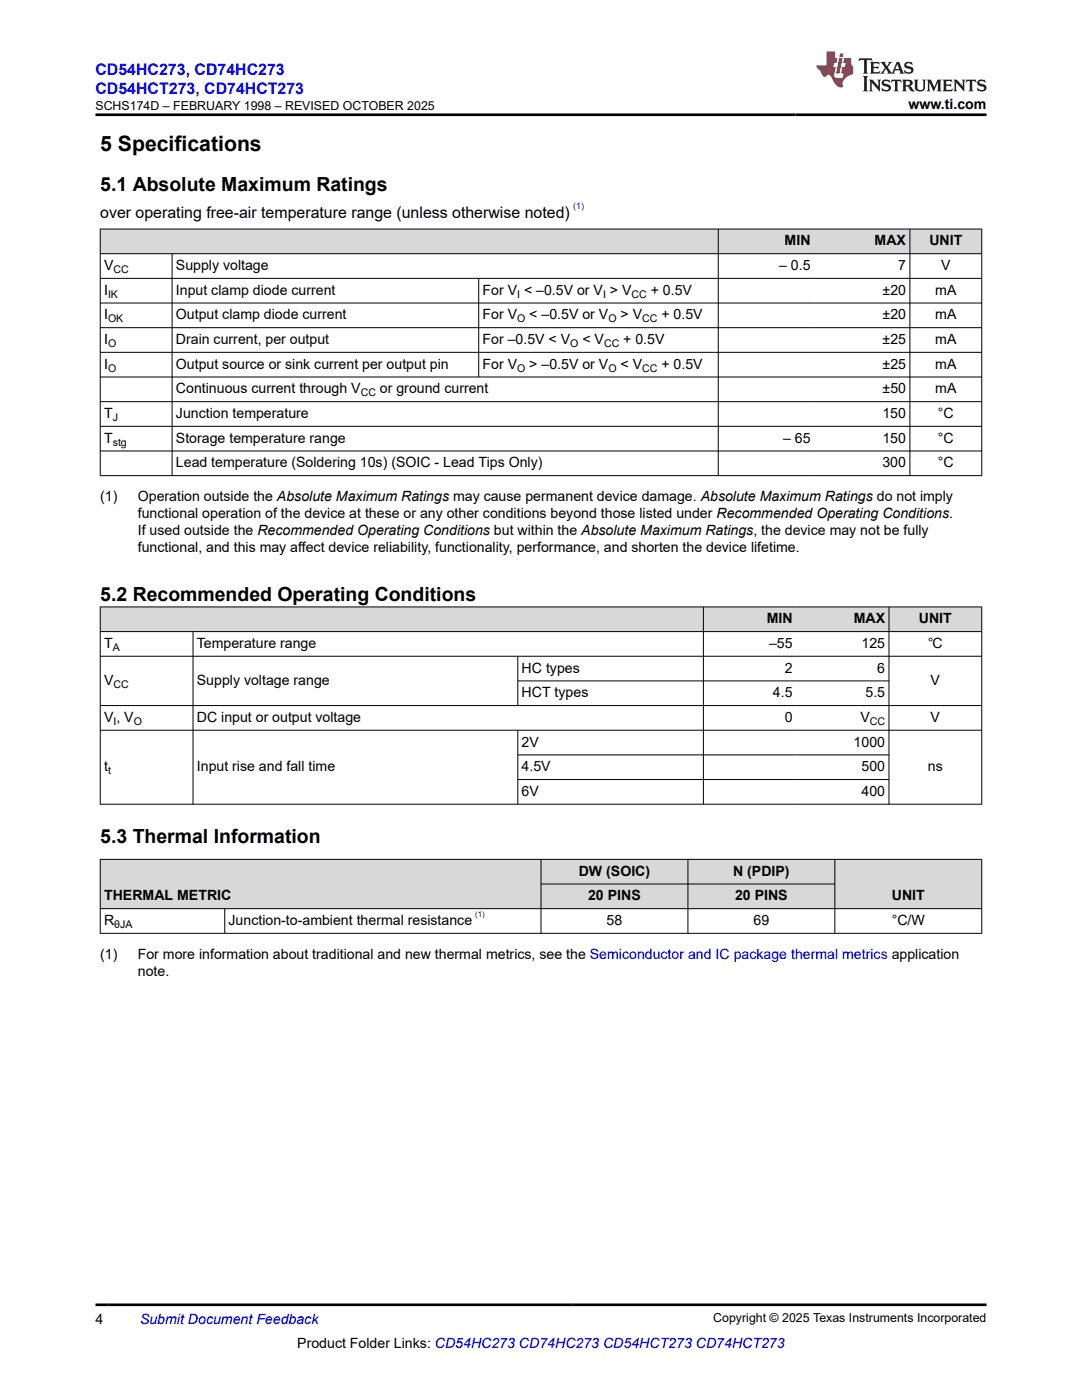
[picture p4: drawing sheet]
<svg xmlns="http://www.w3.org/2000/svg" width="216mm" height="279mm" viewBox="0 0 216 279" stroke-linecap="round" stroke-linejoin="round" font-family="sans-serif">
<defs><g id="words">
<text font-size="4.2" x="20" y="30.2">5 Specifications</text>
<g font-size="3.9">
<text x="20" y="38.2">5.1 Absolute Maximum Ratings</text>
<text x="20" y="119.9">5.2 Recommended Operating Conditions</text>
<text x="20" y="168.2">5.3 Thermal Information</text>
</g>
<g font-size="3.2" fill="#00f">
<text x="19" y="14.9">CD54HC273, CD74HC273</text>
<text x="19" y="18.7">CD54HCT273, CD74HCT273</text>
</g>
<text font-size="3.2" x="20" y="43.6">over operating free-air temperature range (unless otherwise noted)</text>
<g font-size="2.8">
<text x="181.3" y="21.8">www.ti.com</text>
<text x="20.8" y="53.9">V</text>
<text x="35.1" y="53.9">Supply voltage</text>
<text x="155.5" y="53.9">– 0.5</text>
<text x="156.6" y="49">MIN</text>
<text x="174.5" y="49">MAX</text>
<text x="179.2" y="53.9">7</text>
<text x="185.4" y="49">UNIT</text>
<text x="187.8" y="53.9">V</text>
<text x="20.8" y="58.8">I</text>
<text x="35.1" y="58.8">Input clamp diode current</text>
<text x="96.3" y="58.8">For V &lt; –0.5V or V &gt; V</text>
<text x="129.9" y="58.8">+ 0.5V</text>
<text x="176.1" y="58.8">±20</text>
<text x="186.6" y="58.8">mA</text>
<text x="20.8" y="63.7">I</text>
<text x="35.1" y="63.7">Output clamp diode current</text>
<text x="96.3" y="63.7">For V</text>
<text x="105.6" y="63.7">&lt; –0.5V or V</text>
<text x="123.8" y="63.7">&gt; V</text>
<text x="132" y="63.7">+ 0.5V</text>
<text x="176.1" y="63.7">±20</text>
<text x="186.6" y="63.7">mA</text>
<text x="20.8" y="68.7">I</text>
<text x="35.1" y="68.7">Drain current, per output</text>
<text x="96.3" y="68.7">For –0.5V &lt; V</text>
<text x="116.2" y="68.7">&lt; V</text>
<text x="124.4" y="68.7">+ 0.5V</text>
<text x="176.1" y="68.7">±25</text>
<text x="186.6" y="68.7">mA</text>
<text x="20.8" y="73.6">I</text>
<text x="35.1" y="73.6">Output source or sink current per output pin</text>
<text x="96.3" y="73.6">For V</text>
<text x="105.6" y="73.6">&gt; –0.5V or V</text>
<text x="123.8" y="73.6">&lt; V</text>
<text x="132" y="73.6">+ 0.5V</text>
<text x="176.1" y="73.6">±25</text>
<text x="186.6" y="73.6">mA</text>
<text x="20.8" y="83.4">T</text>
<text x="35.1" y="78.5">Continuous current through V</text>
<text x="35.1" y="83.4">Junction temperature</text>
<text x="75.8" y="78.5">or ground current</text>
<text x="176.1" y="83.4">150</text>
<text x="176.1" y="78.5">±50</text>
<text x="186.6" y="78.5">mA</text>
<text x="187.1" y="83.4">°C</text>
<text x="20.8" y="88.4">T</text>
<text x="35.1" y="88.4">Storage temperature range</text>
<text x="156.2" y="88.4">– 65</text>
<text x="176.1" y="88.4">150</text>
<text x="187.1" y="88.4">°C</text>
<text x="35.1" y="93.3">Lead temperature (Soldering 10s) (SOIC - Lead Tips Only)</text>
<text x="176.1" y="93.3">300</text>
<text x="187.1" y="93.3">°C</text>
<text x="20" y="100.1">(1)</text>
<text x="27.5" y="100.1">Operation outside the Absolute Maximum Ratings may cause permanent device damage. Absolute Maximum Ratings do not imply</text>
<text x="27.5" y="103.5">functional operation of the device at these or any other conditions beyond those listed under Recommended Operating Conditions.</text>
<text x="27.5" y="106.8">If used outside the Recommended Operating Conditions but within the Absolute Maximum Ratings, the device may not be fully</text>
<text x="27.5" y="110.2">functional, and this may affect device reliability, functionality, performance, and shorten the device lifetime.</text>
<text x="153" y="124.4">MIN</text>
<text x="170.3" y="124.4">MAX</text>
<text x="183.3" y="124.4">UNIT</text>
<text x="20.8" y="129.3">T</text>
<text x="39.3" y="129.3">Temperature range</text>
<text x="153.5" y="129.3">–55</text>
<text x="171.9" y="129.3">125</text>
<text x="185.2" y="129.3">℃</text>
<text x="20.8" y="136.7">V</text>
<text x="39.3" y="136.7">Supply voltage range</text>
<text x="104.1" y="134.2">HC types</text>
<text x="156.6" y="134.2">2</text>
<text x="175" y="134.2">6</text>
<text x="185.7" y="136.7">V</text>
<text x="104.1" y="139.2">HCT types</text>
<text x="154.2" y="139.2">4.5</text>
<text x="172.7" y="139.2">5.5</text>
<text x="20.8" y="144.1">V , V</text>
<text x="39.3" y="144.1">DC input or output voltage</text>
<text x="104.1" y="149">2V</text>
<text x="156.6" y="144.1">0</text>
<text x="170.3" y="149">1000</text>
<text x="171.7" y="144.1">V</text>
<text x="185.7" y="144.1">V</text>
<text x="20.8" y="153.9">t</text>
<text x="39.3" y="153.9">Input rise and fall time</text>
<text x="104.1" y="153.9">4.5V</text>
<text x="171.9" y="153.9">500</text>
<text x="185.2" y="153.9">ns</text>
<text x="104.1" y="158.8">6V</text>
<text x="171.9" y="158.8">400</text>
<text x="20.8" y="179.7">THERMAL METRIC</text>
<text x="115.5" y="174.8">DW (SOIC)</text>
<text x="117.4" y="179.7">20 PINS</text>
<text x="146.3" y="174.8">N (PDIP)</text>
<text x="146.7" y="179.7">20 PINS</text>
<text x="178" y="179.7">UNIT</text>
<text x="20.8" y="184.6">R</text>
<text x="45.6" y="184.6">Junction-to-ambient thermal resistance</text>
<text x="121" y="184.6">58</text>
<text x="150.4" y="184.6">69</text>
<text x="177.9" y="184.6">°C/W</text>
<text x="20" y="191.4">(1)</text>
<text x="27.5" y="191.4">For more information about traditional and new thermal metrics, see the Semiconductor and IC package thermal metrics application</text>
<text x="27.5" y="194.8">note.</text>
<text x="19" y="264.2">4</text>
<text x="59.3" y="269">Product Folder Links: CD54HC273 CD74HC273 CD54HCT273 CD74HCT273</text>
</g>
<text font-size="2.8" fill="#00f" x="27.9" y="264.2">Submit Document Feedback</text>
<g font-size="2.5">
<text x="19.1" y="21.9">SCHS174D – FEBRUARY 1998 – REVISED OCTOBER 2025</text>
<text x="142.3" y="263.9">Copyright © 2025 Texas Instruments Incorporated</text>
</g>
<g font-size="2.1">
<text x="21.6" y="59.4">IK</text>
<text x="22.6" y="54.5">CC</text>
<text x="103.2" y="59.4">I</text>
<text x="120.3" y="59.4">I</text>
<text x="126" y="59.4">CC</text>
<text x="21.6" y="64.3">OK</text>
<text x="103.2" y="64.3">O</text>
<text x="121.4" y="64.3">O</text>
<text x="128.1" y="64.3">CC</text>
<text x="21.6" y="69.2">O</text>
<text x="113.8" y="69.2">O</text>
<text x="120.5" y="69.2">CC</text>
<text x="21.6" y="74.2">O</text>
<text x="103.2" y="74.2">O</text>
<text x="121.4" y="74.2">O</text>
<text x="128.1" y="74.2">CC</text>
<text x="22.5" y="84">J</text>
<text x="72" y="79.1">CC</text>
<text x="22.5" y="88.9">stg</text>
<text x="22.5" y="129.9">A</text>
<text x="22.6" y="137.3">CC</text>
<text x="22.6" y="144.6">I</text>
<text x="26.7" y="144.6">O</text>
<text x="173.6" y="144.6">CC</text>
<text x="21.6" y="154.5">t</text>
<text x="22.8" y="185.2">θJA</text>
</g>
<text font-size="1.8" fill="#00f" x="114.4" y="41.7">(1)</text>
<text font-size="1.6" fill="#00f" x="94.8" y="183">(1)</text>
</g></defs>
<g fill="#d8d8d8">
<path d="M20 45.7h175.9v4.9h-175.9z" fill-rule="evenodd"/>
<path d="M20.1 45.8h123.2v4.8h-123.2z" fill-rule="evenodd"/>
<path d="M143.4 45.8h19v4.8h-19z" fill-rule="evenodd"/>
<path d="M162.4 45.8h19.1v4.8h-19.1z" fill-rule="evenodd"/>
<path d="M181.6 45.8h14.2v4.8h-14.2z" fill-rule="evenodd"/>
</g>
<g fill="none" stroke="#000" stroke-width=".2">
<path d="M19.9 45.7h176.1M19.9 50.6h176.1M19.9 55.6h176.1M20 45.6v49.4M34.3 50.6v44.4M95.5 55.6v19.7M143.3 45.6v49.4M181.6 45.6v49.4M195.9 45.6v49.4M19.9 60.5h176.1M19.9 65.4h176.1M19.9 70.3h176.1"/>
<path d="M19.9 75.2h176.1M19.9 80.2h176.1M19.9 85.1h176.1M19.9 90h176.1M19.9 94.9h176.1"/>
</g>
<g fill="#d8d8d8">
<path d="M20 121.1h175.9v4.9h-175.9z" fill-rule="evenodd"/>
<path d="M20.1 121.2h120.2v4.8h-120.2z" fill-rule="evenodd"/>
<path d="M140.4 121.2h18.5v4.8h-18.5z" fill-rule="evenodd"/>
<path d="M158.9 121.2h18.4v4.8h-18.4z" fill-rule="evenodd"/>
<path d="M177.4 121.2h18.4v4.8h-18.4z" fill-rule="evenodd"/>
</g>
<g fill="none" stroke="#000" stroke-width=".2">
<path d="M19.9 121.1h176.1M19.9 126h176.1M19.9 131h176.1M20 121.1v39.5M38.5 126v34.6M103.3 131v9.9M103.3 135.9h74.1M140.4 121.1v39.5M177.4 121.1v39.5M195.9 121.1v39.5M19.9 140.8h176.1M19.9 145.7h176.1"/>
<path d="M103.3 145.7v14.9M103.3 150.7h74.1M103.3 155.6h74.1M19.9 160.5h176.1"/>
</g>
<g fill="#d8d8d8">
<path d="M20 171.5h175.9v4.9h-175.9z" fill-rule="evenodd"/>
<path d="M20.1 171.6h87.8v9.7h-87.8z" fill-rule="evenodd"/>
<path d="M108 171.6h29.2v4.8h-29.2z" fill-rule="evenodd"/>
<path d="M137.3 171.6h29.2v4.8h-29.2z" fill-rule="evenodd"/>
<path d="M166.6 171.6h29.2v9.7h-29.2z" fill-rule="evenodd"/>
<path d="M108 176.5h29.2v4.8h-29.2z" fill-rule="evenodd"/>
<path d="M137.3 176.5h29.2v4.8h-29.2z" fill-rule="evenodd"/>
</g>
<path d="M19.9 171.5h176.1M20 171.4v14.9M107.9 171.4v14.9M107.9 176.4h58.7M137.3 171.4v14.9M166.6 171.4v14.9M195.9 171.4v14.9M19.9 181.3h176.1M19.9 186.3h176.1M44.8 181.3v5" fill="none" stroke="#000" stroke-width=".2"/>
<path d="M171.5 11.6l-.2 .6 .5-.2h.6v.1v2.2l-.2 .4h1l-.2-.4v-2.2v-.1h.5l.6 .2-.2-.6zM173.6 12.4l.2 .3v1.6l-.2 .4h1.9l.1-.6a1.08 1.08 0 0 1-1.3 .2v-.7h.6l.4 .2v-.7l-.4 .2h-.6v-.5l.2-.2a1 1 0 0 1 1 .3l-.1-.5zM175.7 12.4l.9 1.1-1 1.2h.9l-.2-.2 .5-.8 .4 .8-.2 .2h1.6l-.2-.2 .2-.5h.9l.1 .5-.1 .2h.9l-.2-.4-.8-1.9h-.5l-.9 2.1-.9-1.1 .9-1h-.8l.2 .2-.4 .6-.4-.6 .2-.2zM179 12.8l.4 1h-.7zM180.7 12.5a.65 .65 0 0 0-.2 .7 .65 .65 0 0 0 .6 .5l.6 .1 .1 .3a.79 .79 0 0 1-.7 .4 .79 .79 0 0 1-.7-.5l.1 .7 .2-.1a.93 .93 0 0 0 1.1 0 .93 .93 0 0 0 .4-.9 1.46 1.46 0 0 0-1.2-.6l-.1-.3a1.09 1.09 0 0 1 1.2 .2l-.2-.6-.1 .1-.5-.2zM172.2 15.2l.2 .4v2.2l-.2 .4h1l-.2-.4v-2.2l.2-.4zM173.4 15.9l.2 .4v1.5l-.2 .4h.8l-.3-.4 .1-1.3 1.6 1.8v-2l.2-.4h-.7l.1 .2 .1 1.1-1.2-1.3zM176.2 16a.65 .65 0 0 0-.2 .8 .65 .65 0 0 0 .6 .4l.6 .2 .1 .2a.79 .79 0 0 1-.7 .4 .79 .79 0 0 1-.7-.5l.1 .7 .2-.1a.93 .93 0 0 0 1.1 .1 .93 .93 0 0 0 .4-1 1.46 1.46 0 0 0-1.2-.5l-.1-.4a1.09 1.09 0 0 1 1.2 .2l-.1-.6-.2 .1-.5-.1zM177.9 15.9l-.1 .6a.63 .63 0 0 1 .8-.3v1.6l-.3 .4h1l-.2-.4v-1.6a.66 .66 0 0 1 .8 .3l-.1-.6zM180 15.9l.2 .4v1.5l-.2 .4h1l-.2-.2-.1-.7h.5l.1 .2a.79 .79 0 0 0 1.2 .6l-1-.9a.61 .61 0 0 0 .6-.6 .61 .61 0 0 0-.5-.7zM180.8 16.2h.1a.47 .47 0 0 1 .5 .1 .47 .47 0 0 1 .1 .5l-.1 .1-.7 .1zM182.3 15.9l.2 .2a2.27 2.27 0 0 0 .4 2 1.04 1.04 0 0 0 1.7-.7v-1.3l.2-.2h-.8l.2 .4v1.1a.6 .6 0 0 1-.6 .6 .6 .6 0 0 1-.6-.6v-1.1l.3-.4zM184.9 15.9l.2 .4v1.5l-.2 .4h.8l-.3-.4v-1.4l.9 1.9 .9-1.9v1.4l-.3 .4h1l-.2-.4v-1.5l.2-.4h-.8l-.7 1.5-.6-1.5zM188.1 15.9l.2 .4v1.5l-.2 .4h1.9l.1-.6a1.09 1.09 0 0 1-1.3 .2v-.7h.6l.4 .2v-.6l-.4 .2h-.6v-.6l.2-.1a1.01 1.01 0 0 1 1 .3l-.1-.6zM190.2 15.9l.3 .4v1.5l-.3 .4h.8l-.2-.4v-1.3l1.6 1.8v-2l.2-.4h-.7l.2 .2v1.1l-1.2-1.3zM192.8 15.9l-.1 .6a.63 .63 0 0 1 .8-.3v1.6l-.3 .4h1l-.2-.4v-1.6a.66 .66 0 0 1 .8 .3l-.1-.6zM195.2 16a.65 .65 0 0 0-.2 .8 .65 .65 0 0 0 .6 .4l.6 .2 .2 .2a.79 .79 0 0 1-.7 .4 .79 .79 0 0 1-.7-.5l.1 .7 .2-.1a.93 .93 0 0 0 1 .1 .93 .93 0 0 0 .5-1 1.46 1.46 0 0 0-1.3-.5v-.4a1.09 1.09 0 0 1 1.2 .2l-.2-.6-.2 .1-.5-.1z" fill="#231f20"/>
<path d="M164.9 10.3v2.7h-2l.1 .4 .8 1a.95 .95 0 0 0 1 .9 .59 .59 0 0 1 .5-.4 .59 .59 0 0 1 .5 .3l.4 .8a1.59 1.59 0 0 0 2.1 1.4 1.61 1.61 0 0 1 1-2.3l1-.3-.1-1.5a1.59 1.59 0 0 1-.3-1.7h-1.5l-.2 .9h.6l-.2 .9h-.5l-.2 .9v.3l.4 .1-.1 .9h-.7a.73 .73 0 0 1-1-.7l.3-1.5h-.5l.1-.9h.5l.2-.9h-.5v-1.3zM167.4 11.6l-.6 3.1h.7l.6-3.1zM167.6 10.7l-.1 .6h.7l.1-.6z" fill="#ed1c24"/>
<path d="M19 22.9h177.8M19 260.4h177.8" fill="none" stroke="#000" stroke-width=".53"/>
<use href="#words"/>
</svg>
